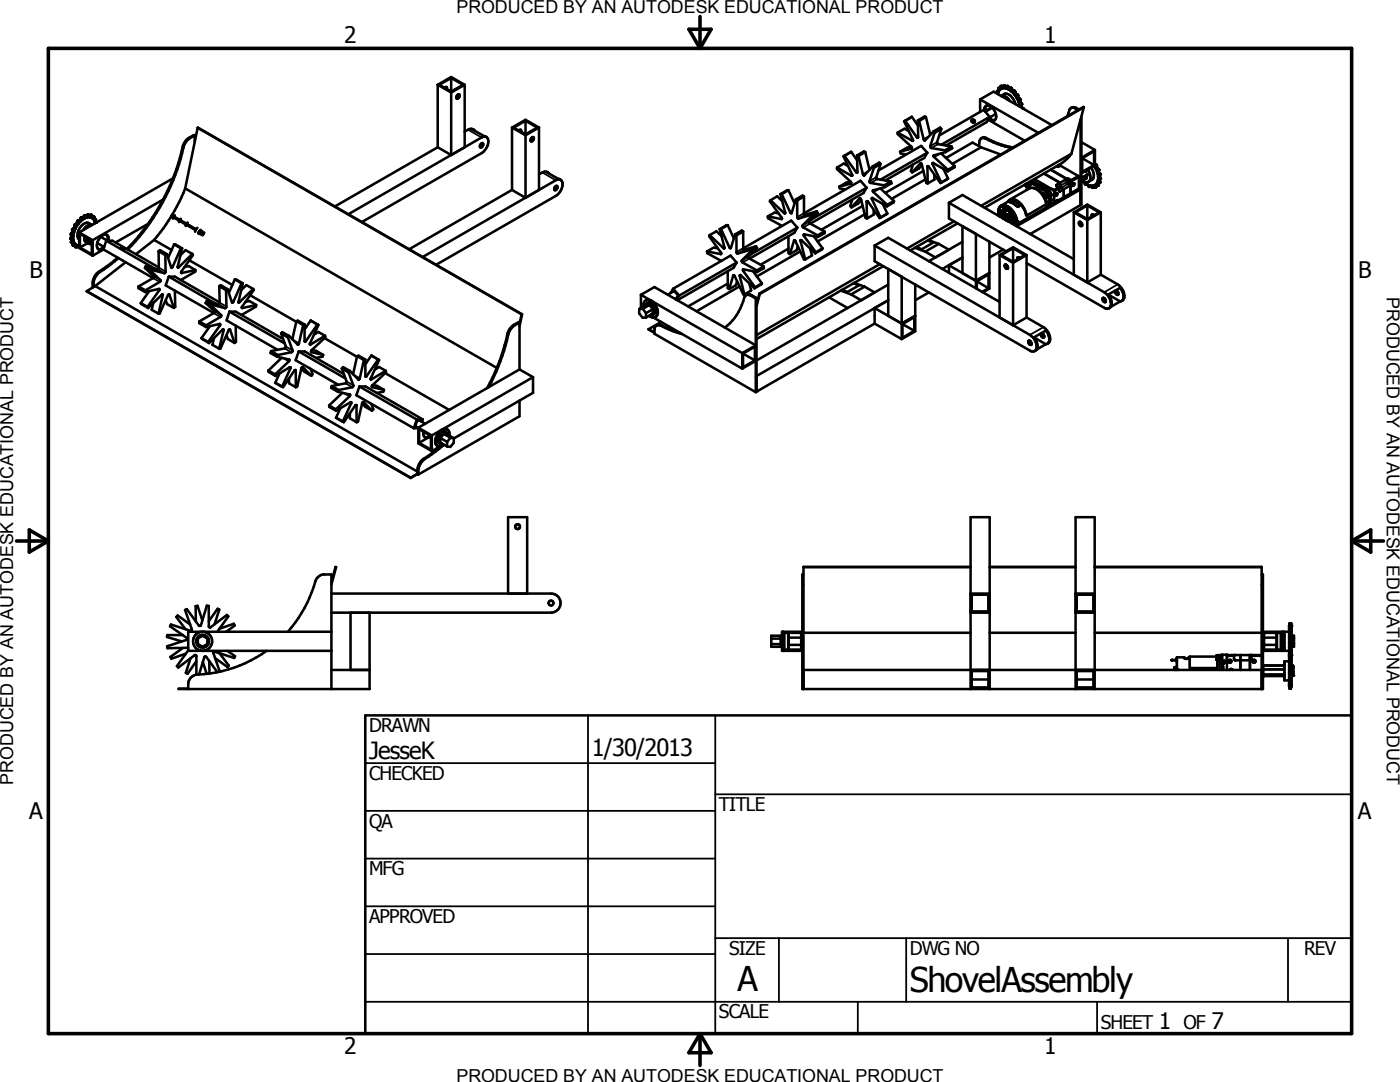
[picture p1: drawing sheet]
<svg xmlns="http://www.w3.org/2000/svg" width="279mm" height="216mm" viewBox="0 0 279 216" stroke-linecap="round" stroke-linejoin="round" font-family="sans-serif">
<defs><g id="words">
<g font-size="6.8">
<text x="147.2" y="197.7">A</text>
<text x="181.6" y="197.9">ShovelAssembly</text>
</g>
<g font-size="4.7">
<text x="73.7" y="151.4">JesseK</text>
<text x="118.1" y="150.8">1/30/2013</text>
</g>
<g font-size="4.5">
<text x="68.7" y="8.7">2</text>
<text x="208.4" y="8.7">1</text>
<text x="5.9" y="55.5">B</text>
<text x="271" y="55.5">B</text>
<text x="5.8" y="163.4">A</text>
<text x="271" y="163.4">A</text>
<text x="231.3" y="205.4">1</text>
<text x="241.8" y="205.4">7</text>
<text x="68.7" y="210.3">2</text>
<text x="208.4" y="210.3">1</text>
</g>
<g font-size="3.8">
<text x="73.7" y="146">DRAWN</text>
<text x="73.7" y="155.6">CHECKED</text>
<text x="143.5" y="161.8">TITLE</text>
<text x="73.7" y="165.2">QA</text>
<text x="73.7" y="174.7">MFG</text>
<text x="73.7" y="184.2">APPROVED</text>
<text x="145.5" y="190.5">SIZE</text>
<text x="181.6" y="190.6">DWG NO</text>
<text x="260.3" y="190.5">REV</text>
<text x="143.5" y="203.2">SCALE</text>
<text x="219.7" y="205.4">SHEET</text>
<text x="236.2" y="205.4">OF</text>
</g>
<g font-size="3.6">
<text x="91.1" y="2.6">PRODUCED BY AN AUTODESK EDUCATIONAL PRODUCT</text>
<text x="276.8" y="59.4" transform="rotate(90 276.8 59.4)">PRODUCED BY AN AUTODESK EDUCATIONAL PRODUCT</text>
<text x="2.6" y="156.5" transform="rotate(-90 2.6 156.5)">PRODUCED BY AN AUTODESK EDUCATIONAL PRODUCT</text>
<text x="91.1" y="215.9">PRODUCED BY AN AUTODESK EDUCATIONAL PRODUCT</text>
</g>
</g></defs>
<g fill="none" stroke="#000" stroke-width=".51">
<path d="M87.4 16.9v12.5M87.4 16.9l2.6-1.5 2.7 1.5M87.4 16.9l2.6 1.6M88.7 17.5l.4-.1 .1 .4M89 17.3v.4M90 15.6v2.7M90 18.5v12.4l-2.6-1.5M90 15.6l-2.3 1.3 2.3 1.4M90 15.6l2.4 1.3-2.4 1.4M91.3 18.9l.2-.1a.45 .45 0 0 1 .2 .6 .45 .45 0 0 1-.6 .2v-.2zM91.5 18.8v.4l-.4 .4M92.7 16.9l-2.7 1.6"/>
<path d="M92.7 16.9v12.5M195.6 19.8l2.7-1.5 11.6 6.7M195.6 19.8l11.6 6.7M195.6 19.8v2.5M199 18.2l.2 .6 .1-.5M199 18.2l.3 .1M199.3 17.6v.6M199.3 17.6l.3 .3M199.3 17.6l.4 .1M199.3 18.2v.1M199.3 18.1l-.3 .1M199.6 17.9l-.3 .3"/>
<path d="M199.7 17.8l-.1 .1M199.7 17.2l.3 .4M199.7 17.2v.5M199.7 17.7v.1M199.8 19.2l.7 .2 .6 .5M199.8 17.1v.1M199.8 17.1l-.1 .1M199.8 17.1l.4 .3M200 17.6l-.3 .2M200.2 17.6h-.2M200.2 17.6h.4M200.3 17.1l-.1 .5"/>
<path d="M200.3 17.1l.3 .5M200.4 17h.1M200.5 17l.3 .4M200.5 17l-.2 .1M200.6 17.6h.1M200.7 17.6l.5 .2M200.8 17.4l-.1 .2M200.9 17.2h.1M200.9 17.2l-.1 .2M201 17.2l.2 .6M201.1 17.2l.4 .5M201.1 17.2h-.2"/>
<path d="M201.1 17.2h-.1M201.2 17.8l.1 .1M201.3 17.9l.5 .3M201.7 17.6l-.4 .3M201.7 17.6l.1 .1M201.8 17.5h.1M201.8 17.7v.5M201.8 17.5l-.2 .1M201.8 17.5l.1 .1M201.8 17.5l-.1 .1M201.8 18.2l.2 .1M201.9 17.6l.4 .6"/>
<path d="M201.9 17.6l-.1 .1M202 18.3l.4 .5M202.3 18.2l-.3 .1M202.3 18.2h.1M202.4 18.2v.1M202.4 18.8l.1 .2M202.4 18.3v.5M202.5 18.1l.1 .1M202.5 18.1l-.1 .1M202.5 18.1l-.3 .1M202.5 19l.4 .5M202.6 18.2v.1a.49 .49 0 0 0 .5 .6"/>
<path d="M202.6 18.2l-.2 .1M202.9 19.5l.1 .2M203 18.9l.1 .2M203 18.9l-.5 .1M203 19.7l.3 .6M203 19.7l.5 .1M203.1 19.1l-.2 .4M203.1 18.9l.1 .1M203.1 18.9h-.1M203.2 19v.5l.4 .3M203.2 19l-.1 .1M203.5 19.8v.2"/>
<path d="M203.5 20l-.2 .3M203.6 19.8l.1 .1M203.6 19.8h-.1M203.7 19.9l-.1 .3 .4 .5M203.7 19.9l-.2 .1M32.5 39.8l-14 8.1M34.5 35.6l-18.7 10.8M37 37.6l62.1 35.8M37 37.6l-1.2 2.7-1.5 2.6M38.9 27l-.2-.1-1 .6a3 3 0 0 0-1.3 1.9 42.7 42.7 0 0 1-11.1 20.3M38.9 27l-1 .6a3 3 0 0 0-1.3 1.9 42.7 42.7 0 0 1-11.1 20.3M38.9 27v1.3"/>
<path d="M39.4 25.5l64.8 37.2M39.4 25.5l64.7 37.2M39.4 25.5l-2.4 12.1M87.4 29.4l-20.6 11.8M94.4 25.8l.1 .1M94.4 25.8h-.2l2.9 1.6M94.5 25.9l-.7-.2-1.1 .6M94.5 25.9l.3 .2M95.9 28.8l.3-.2a.43 .43 0 0 1 .3 .4 .43 .43 0 0 1-.4 .4l-.3-.1zM96.2 28.5l-.1 .6-.3 .2M102.2 37.9l-20.5 11.8M102.2 25.5v12.4"/>
<path d="M102.2 25.5l2.7-1.6 2.7 1.6M102.2 25.5l2.7 1.5M102.2 37.9l2.7 1.6M103.6 26.1l.4-.2v.4M103.8 25.9v.3M104.9 24.1v2.7M104.9 27v12.5M104.9 24.1l-2.4 1.4 2.4 1.3M104.9 24.1l2.3 1.4-2.3 1.3M106.1 27.5l.2-.1a.45 .45 0 0 1 .2 .5 .45 .45 0 0 1-.6 .2zM106.3 27.4v.4l-.4 .3M107.6 25.5l-2.7 1.5"/>
<path d="M107.6 25.5v12.4l-2.7 1.6M109.3 34.4l-.2-.1 2.8 1.6M109.3 34.4l.3 .2M109.3 34.4l-.6-.1-1.1 .5M110.8 37.3l.3-.2a.51 .51 0 0 1 .1 .5 .51 .51 0 0 1-.5 .3l-.1-.2zM111.1 37.1l-.1 .4-.4 .4M153.8 40l-.2 .2 2.5 3.5-2.9-.5M153.8 40l1.3-.8 1 .9M155.8 38.7l.8 3.9-2.8-2.6M155.8 38.7h.2M156 38.7l1.9 3.8 .9-2.7M157.4 37.9h-.3l-1.3 .8"/>
<path d="M157.4 37.9l1.2 2.7M157.4 37.9l-1.4 .8M158.8 39.8l.3 .2M160.5 39.2l-.3-.2-1.4 .8M160.5 39.2v3.3M160.5 39.2l-1.4 .8M167.1 33.4l-.1 .3 2.7 2.5M167.5 37.3l.1 .3 1.1 .2M169.2 33.1l-.8-.5-1.3 .8M169.7 36.2l-.9 .3-1.3 .8M169.7 36.2l.2 .2-.1 .2-2.3 .7M169.9 30.3l1.2 1.7"/>
<path d="M169.9 30.3l-1.4 .8M169.9 30.3h-.1M170.1 39.8l-.4 1.3 .2 .3M171 31v3.5l-2.5-3.4-.2 .1 1.8 3.6v.3l-3-1.7M171 31l.3 .1M171.3 31.1l1 3.9h.2l1.6-1.8M171.9 39.9l-.6 .7-1.4 .8M172.7 30.3l.8 3.6M172.7 30.3l-1.4 .8M172.7 30.3l-.3-.1-1.4 .8M172.9 37.5l-1.2-1.4-11.2 6.5M172.9 37.5l-.6 1-10.6 6.1"/>
<path d="M172.9 37.5l-11 6.3M174.1 33.2l.3 .3M174.4 33.5l-.9 2.8 .2 .2 2.8 .5M175.7 37.6l2.7 2.5M175.7 32.7l-.8 2.7v.2l2.9 .6M175.7 32.7l-1.3 .8M175.7 32.7l-.2-.3-1.4 .8M176.5 37l.1 .3M176.6 37.3l-2.3 .7-.1 .2 2.9 2.7M177.8 36.2l.1 .4-1.3 .7M177.8 36.2l-1.3 .8M179.2 26.4l-.1 .3 2.9 2.7-.1 .2-2.3 .7"/>
<path d="M179.6 30.3l.2 .3 1 .2M181.4 26.2l-.9-.5-1.3 .7M181.9 29.3l-.9 .2-1.4 .8M182 23.3l1.2 1.7M182 23.3l-1.4 .8M182 23.3h-.1M182 34.4l1.7-1.8 .2 .1 1 3.8 .2 .1M182.2 32.8l-.4 1.3 .2 .3M183.2 24v3.5l-.2-.1-2.4-3.3-.2 .1 1.8 3.8-.2 .1-2.8-1.7M183.2 24l.2 .1M183.4 24.1l1 3.9h.2l1.7-1.8M184 33l-.6 .6-1.4 .8"/>
<path d="M184.3 34.1l-7.6 4.4M184.7 35.8l-6.7 3.9M184.8 23.3l-.3-.1-1.3 .8M184.8 23.3l.8 3.6M184.8 23.3l-1.4 .8M185.1 30.5l-1.3-1.4-8.5 4.9M185.1 30.5l-.6 1-7.8 4.5M185.1 30.5l-9.4 5.3M186.3 26.2l.2 .3M186.5 34.8v1l-1.4 .8M186.5 26.5l-.9 2.7 .1 .2 2.9 .6M187.8 30.6l2.7 2.5"/>
<path d="M187.9 25.7l-.9 2.9 .2 .2 2.7 .4M187.9 25.7l-.3-.2-1.3 .7M187.9 25.7l-1.4 .8M187.9 36.4l-.2 .1-2.4-3.3-.2-.1v3.5M188.3 33.7l.9 1.9M188.6 30l.1 .4M188.7 30.4l-2.4 .7 2.9 2.8M189.1 34.2l-3-1.7v.3l1.8 3.6M189.2 33.9l-.1 .3M189.2 35.6l-1.3 .8M189.2 35.6l-1.5 .9M189.9 29.2l-1.3 .8"/>
<path d="M189.9 29.2l.1 .4-1.3 .8M190.5 33.1l-1.3 .8M190.5 33.1v.3l-1.4 .8M193.9 24.1l.3-.1 .3 .3M193.9 24.1h.5M193.9 24a.33 .33 0 0 1 .6 0 .33 .33 0 0 1-.3 .5l-.2-.2zM194.4 24.2l.1 .1M194.5 24.3v.1M195.4 29.2v-.7a.82 .82 0 0 1 .4-.9 .82 .82 0 0 1 .9 .1l2.3 1 3 .8M195.8 29.4l-1.7-1-5.3 3.1M195.8 29.4l-5.7 3.3M195.8 29.4l3.9 1.4"/>
<path d="M195.8 27.6l.7-.2a19.5 19.5 0 0 0 5.7 2M196.5 22.1a.79 .79 0 0 1 .3-1 .79 .79 0 0 1 1 .2 2.03 2.03 0 0 1 .7 2.7l-.5 .1-.7-.4M196.9 21.1l-.3 .5 .1 .7M197.2 23.9l7.3 4.2M197.5 23.3l-1.2-1.4-8.8 5.1M197.5 23.3l-9.6 5.6M197.5 23.3l-.6 1.1-8.1 4.6M197.9 21.4l-1.3 .7M198 21.5l-1.4 .8M198.7 22.7l-1.3 .8 .6 .4 .6 .1M201.5 39.9l3.9-2.3a2.49 2.49 0 0 1 2.9 1.7l.5 1.4-3.9 2.3M201.5 20.2a1.79 1.79 0 0 0-1.7-1.1 1.42 1.42 0 0 1 2.3 .5l.5 1.2"/>
<path d="M203.3 20.3l.1 .2M203.4 20.5l.1 .6M203.4 20.5l.4 .3M203.5 21.1v.2M203.8 21l.3 .6M203.8 21l-.3 .1M203.8 20.8l.1 .1M203.9 20.9l-.1 .1M204 20.7v.1M204 20.7l-.2 .1M204 20.8l-.2 .2M204 20.8l-.1 .1"/>
<path d="M204.6 36.8l.2 .4 .2 .1M204.7 36.8v.2M204.7 37l.2 .2M204.8 36.7l.3 .4-.2 .1M204.9 37.3h.1M204.9 36.7v.2M204.9 36.6l.3 .4-.1 .3M204.9 36.9l.2 .1M204.9 36.9l-.2 .1M204.9 37.3v.6M205 36.6l.3 .4-.1 .3h-.2M205.1 37.1l-.2 .1"/>
<path d="M205.4 36.3l.1 .1M205.4 36.3l3.8 2.2M205.5 36.4l.1 .7-.4 .2M205.5 36.5l.1 .1M205.6 36.7v.2M205.8 36.1l3.7 2.2M205.8 36.1v.1M206.2 37.5a2.81 2.81 0 0 1 2.1 1.4M206.5 35.7l.2 .4-.1 .5M206.5 35.8l3.3 1.9M207.2 37l.1-.4h.2l1.5 .9M207.9 36.9l-.4 .2"/>
<path d="M208.1 37.5l.5-.2 .4 .2M208.2 37l-.3 .3M208.2 37l-.3 .4M208.3 38.7a.46 .46 0 0 1 .5 .2 .46 .46 0 0 1-.1 .6l-.3-.2zM208.3 38.7l.1-.1a.54 .54 0 0 1 .5 .3 .54 .54 0 0 1-.1 .6M208.3 38.7v.1M208.3 37.1l-.2 .3M208.4 39l.1 .2M208.4 39v-.2l.3 .1 .1 .2M208.4 34.6l3.2 1.9M208.4 38.6l.5-.2 .4 .6M208.4 37.1l-.4 .3"/>
<path d="M208.4 37.6h.1M208.5 37.7h.4M208.6 39.4l.3 1.2v.7M208.6 39.4l.2 .1M208.6 38.9l.1 .2M208.6 38.9l-.2 .1M208.6 38.8v.1M208.6 37.6l-.1 .1M208.6 37.6h-.1M208.7 37.6h-.1M208.7 39.1h.1M208.7 39.1l-.2 .1"/>
<path d="M208.7 37.3l-.5 .1M208.8 37.6l.2 .1M208.8 37.6h-.4M208.8 37.6l.1 .1M208.8 39.1l-.1 .2-.2-.1M208.9 37.7l.2 .1M209 38.4l.3 .3v.4l-.4 .4M209 37.5l.1 .5 .7-.3M209.1 38.1l.4 .2 .2 .3M209.2 38.5l.2 .3M209.4 38.8v2.2M209.5 38.3l-.3 .2"/>
<path d="M209.5 38.3l.2 .3M209.7 33.9l3.2 1.8M209.7 38.6v.5l.7-.4M209.7 38.6v2.2M209.7 38.6l-.3 .2M209.7 39.8l.1 .3M209.8 37.7l.4 .2M210.2 37.9l.2 .3M210.2 37.9h.1M210.3 37.9l.1 .2M210.4 38.2v.5M210.4 38.1v.1"/>
<path d="M210.4 38.7v1.7M210.7 38.6l.2-.1a.28 .28 0 0 1 .1 .4 .28 .28 0 0 1-.4 .1zM210.9 33.2l.3 .1 .4-.3 3.6 2.1M210.9 33.1v.1M211.2 40h-.2l-.3 .2M211.3 32.9l.1 .1M211.3 37.4l.1 .1M211.3 37.4l-1 .5M211.4 33v.1M211.4 37.5l.1 .7 .8-.4M211.4 37.5l-1 .6M211.6 36.5l-.8 .5 .5 .4"/>
<path d="M211.6 36.5v.8l.7 .5M212.3 37.8v1.5M212.9 35.7l-1.3 .8M212.9 35.7v.6l.2 .4M212.9 35.7h.3l.6 .2M213.1 36.7l.3 .1M213.1 36.7l.5 .3M213.4 35.9a.27 .27 0 0 1 .3 .2 .27 .27 0 0 1-.2 .3l-.1-.2zM213.6 37v1.6M213.6 37l-1.3 .8M213.7 21.6l.7-.2 .9 .4M213.8 35.9l.1 .2"/>
<path d="M213.8 30.7l-.8 1-1 .8-15.5 9M213.8 30.7l-18 10.4M213.9 36.1l-.1 .6-.2 .3M214.1 36.7l.1-.1a.24 .24 0 0 1 .2 .3 .24 .24 0 0 1-.4 .1zM215.2 21.9l-.5-.2a.79 .79 0 0 0-1.3 .3l-.4 1.2M215.2 35.1l-1.4 .8M215.2 35.1l.1 .2M215.3 35.3v2.3M215.3 37.6l.3 .2-12.7 7.3M215.3 37.6l-12.7 7.4M215.3 35.3l-1.4 .8M215.6 23.9v17"/>
<path d="M215.8 23.3v17.5l-.2 .1M215.8 28.4l2.7 1.5M215.9 36.1l.2 .1M215.9 36.1h.1M216 31.6v2.7l2.3-1.4M216 31.6l2.3 1.3M216 31.6l2.3-1.4v2.7M216.1 36.2h-.1M216.1 36.2h.1M216.2 36.2h-.1M216.2 36.2l.2 .1M216.3 21.4l-2.5 9.3"/>
<path d="M216.3 21.4l-64.7 37.2M216.3 21.4l-.1-.1-64.6 37.3M216.4 36.3l.4 .4M216.4 36.3l.3 .6M216.6 34.1l.2 .3M216.8 35.6l-1 .5M216.8 36.7h.1M216.8 36.7l-.1 .2M216.9 36.7l.1 .1M216.9 36.7l-.2 .2M217 36.8l.4 .2M217 36.8l.4 .5"/>
<path d="M217 34.8l-1.2 .7 1.2-.7-.1 .5M217.1 33.9a1.74 1.74 0 0 1 .1 2.4h-.7l-.4-.3 .1 .2M217.4 37v.3M217.4 37l.2 .1M217.6 37.1l.5 .4M217.6 37.1l-.2 .2M217.6 37.1h.4M217.6 37.1h.1M217.8 33.5a1.81 1.81 0 0 1 .1 2.4l-.7 .4M218 37.1l.1 .4M218.2 37.1h-.2M218.2 37.1h.1"/>
<path d="M218.3 37.1l-.2 .4M218.3 37.1l.4 .3M218.4 33.1l.2 .4M218.5 29.9v3.1l-2.7 1.6M218.5 29.9l-2.7 1.6M218.5 32.7l.3 .2M218.5 36.9l-.3 .2M218.5 32.9h.2M218.5 36.9l.2 .5M218.6 33.5l.1 .2M218.6 36.9h-.1M218.6 36.9l.5 .2"/>
<path d="M218.7 33.7l.2 .6M218.7 32.9l.1 .2M218.7 33.7l.5 .2M218.8 33.1l-.2 .4M218.8 36.9v.4l-.1 .1M218.8 32.9l.1 .1M218.8 32.9h-.1M218.9 36.6l.2 .5M218.9 36.6l-.3 .3M218.9 33v.3l.3 .4M218.9 33l-.1 .1M218.9 34.3l.1 .2"/>
<path d="M219 36.4l-.1 .2M219 36.4l.2 .1M219 34.5l.2 .6M219 34.5l.5 .3M219.1 36l-.1 .4M219.1 36l.4 .4M219.2 35.3l.4 .4M219.2 35.8l-.1 .2M219.2 35.3v.5M219.2 35.1v.2M219.2 33.7h.1M219.2 33.7l.1 .1"/>
<path d="M219.2 33.9l.1 .1M219.2 36.5l.1 .5M219.2 36.5h.3M219.3 34l-.4 .3M219.3 34h.1M219.3 37h.1M219.3 37l-.2 .1M219.3 33.8l.1 .1M219.3 33.8l-.1 .1M219.4 33.9l-.1 .3 .3 .5M219.4 33.9h.1M219.4 33.9l-.1 .1"/>
<path d="M219.4 35.8l.2 .6M219.4 35.8h.1M219.4 35l.3 .6M219.5 35l-.3 .1M219.5 34.8v.1M219.5 36.4v.1M219.5 34.9v.1M219.6 35.7v.1M219.6 35.8h-.4M219.6 36.4l-.1 .1M219.6 34.7v.1M219.6 34.7l-.1 .1"/>
<path d="M219.6 36.4h-.1M219.6 34.8l-.1 .1M219.6 34.8l-.1 .2M219.7 35.6l-.1 .2M219.7 35.6l-.1 .1M14 47.5l.2 .3M14 47.5l.2 .1M14.1 46.8l.1 .1M14.1 46.8l.2 .1M14.1 48.3l.2 .2M14.1 48.3l.2 .1M14.1 46.7v.1"/>
<path d="M14.1 46.7l.2 .1M14.2 47.6v.2M14.2 47.8h.2M14.2 46.9h.1M14.3 48.4v.1M14.3 46.8l-.1 .1M14.3 46.9l.3 .2M14.3 46.9l-.3 .6M14.4 47.8l-.3 .5M14.4 47.8h.2M14.4 45.9l.1 .3-.4 .5M14.4 45.9h.1"/>
<path d="M14.4 45.7l.2 .1M14.4 45.7v.2M14.5 48.9l.2 .1M14.5 48.9l.1 .1M14.5 45.9l.3 .4M14.6 48.4l-.1 .5M14.6 45.8l-.1 .1M14.6 47.8l.1 .2M14.6 47.3l-.4 .3M14.6 47.3v.5M14.6 49h.1M14.6 47.1v.2"/>
<path d="M14.7 48l-.4 .4M14.7 48l.1 .4M14.7 46.5l-.4 .3M14.7 46.5l-.1 .6M14.8 48.4l.1 .1M14.8 48.4l-.5 .1M14.8 46.3l-.1 .2M14.8 45.1v.3l-.4 .3M14.8 45h.2M14.8 45v.1M14.8 45.1h.1M14.9 48.5l-.3 .5"/>
<path d="M14.9 48.5l.2 .3M14.9 44.8l-.1 .2M14.9 44.8l.1 .1M15 45l.1 .4M15 48.9v.4h.1M15 45.7l-.4 .1M15 44.9h.5M15 45.7l-.2 .6M15 44.9v.1M15.1 48.8l.1 .1M15.1 48.8l-.4 .2M15.1 45.4l-.1 .3"/>
<path d="M15.2 48.9l.4 .1M15.2 48.9l-.1 .4M15.4 44.1v.1a.53 .53 0 0 1-.5 .6M15.4 44.1l.1 .1M15.5 44.9l-.4 .5M15.5 49.1h.1M15.5 49.1l-.4 .2M15.5 44l-.1 .1M15.5 44l.1 .1M15.5 44l.3 .1M15.5 49.1l.2 .3M15.5 44.2l.1 .5"/>
<path d="M15.6 49h.1M15.6 49l-.1 .1M15.6 44.7l-.1 .2M15.6 44.1l.4 .1M15.6 44.1l-.1 .1M15.7 49.4h.1M15.7 49v.4M15.7 49h.1M15.8 46.4l2.7 1.5M15.8 46.4v3.1l2.7 1.5M16 46.7l2.3 1.3v2.7l-2.3-1.3zM16 44.2l-.4 .5"/>
<path d="M16.1 43.5l-.4 .6M16.1 43.5h.1M16.2 43.4l.2 .1M16.2 43.4l-.1 .1M16.2 43.5v.5l-.2 .2M16.3 43.5h-.1M16.4 43.5l.2 .2M16.6 45.9a1.79 1.79 0 0 1 1.8-1 1.55 1.55 0 0 0-2.5 .7 1.88 1.88 0 0 0-.1 2.2M16.6 43.7l-.4 .4M16.8 43l-.4 .5M16.8 43.6l-.2 .1M16.8 43h.2"/>
<path d="M16.8 43l.1 .1M16.8 47.2v.7a1.1 1.1 0 0 0 .9 .7M16.9 43.1l-.1 .5M17 43l-.1 .1M17 43l.1 .2M17.1 43.2l.2 .2M17.3 43.4l-.5 .2M17.3 58.1l64.7 37.2M17.3 58.1l64.7 37.3M17.4 47.5a.81 .81 0 0 0 0 .9 .81 .81 0 0 0 .9 .2M17.4 43.4h-.1M17.5 47.5a.75 .75 0 0 0 0 .8 .75 .75 0 0 0 .8 .3"/>
<path d="M17.5 48.5l-1.5 .9M17.5 42.8h.2M17.5 42.8l-.4 .4M17.7 42.8l-.3 .6M17.7 42.8h.1M17.7 47.7v.3l.3 .3M17.7 42.8l.1 .3M17.8 47.7l.2 .5M17.8 47.7l.2 .4M17.8 43.1l.1 .2M17.9 43.3l.1 .1M17.9 43.3l-.5 .1"/>
<path d="M17.9 47.8l.4 .3M17.9 48.3h.1M18 48.1v.1M18 48.2h.3M18 48.3h.3l-.1 .1M18 43.4l.4 .1M18.2 42.8l.2 .1M18.2 42.8l-.4 .3M18.2 42.8l.1 .1M18.3 44.9l-.6 .2-.7 .6M18.3 42.9l-.3 .5M18.3 42.9h.1"/>
<path d="M18.4 43.5l.1 .1M18.4 42.9v.6M18.5 43.6l.2 .2M18.5 47.9v3.1M18.7 43.8h.4M18.7 43.7l.1 .3M18.8 43.2l-.1 .5M18.8 43.2l-.5 .1M18.8 43.2l-.3 .4M18.8 44l.1 .4M18.9 44.4l.1 .2M18.9 44.4h.2"/>
<path d="M19 57.1l-1.7 1M19 57.1l64.3 37M19.1 43.8l-.2 .6M19.1 43.8l-.3 .2M19.4 48.5l1.4 .8-.7 .4h-.5M20.7 49.8l-2.2 1.2M21.2 48h1.2l9.3 5.4M21.2 48l9.6 5.6M21.2 48l-.6 1.8 9.9 5.7M21.3 46.8l.2 .5v.7l-1.4-.7M21.3 46.8a2.09 2.09 0 0 0-1.9 2.5 .74 .74 0 0 0 .5 .5 .74 .74 0 0 0 .8-.2M21.3 46.8l.3 .5v.7"/>
<path d="M23.5 51.4l-3 2.3a3.1 3.1 0 0 0-1.9 3.6M23.6 51.5l-2.9 2.3a3.3 3.3 0 0 0-2 3.5M24.2 49.4l.6 .3-.4-.1zM24.9 49.7h-.1M25.1 52.3l-6.1 4.8M27.7 57.2l-.1 .3 1.4 .8M27.7 57.2l1.3 .7M28.9 53.5l1.8 1.6-.2 .4M28.9 53.5l1.4 .7M29 58.3l2.7-.6 .1 .1-2.4 3.4M29 57.9v.4M29.1 53.1l1.4 .8"/>
<path d="M29.1 53.1l-.2 .4M29.5 44.7l-6.4 3.7M29.8 58.1l-1.7 2.4M30.3 54.2l1.7 1.7v.2l-3 1.8M30.5 53.9l-.2 .3M30.5 55.5l-2.8 1.7M30.8 47.9l3.4 2M30.8 47.9l-3.7 2.8M31.6 50.1v3.5l-.2 .1-2.3-.6M31.6 50.1l1.4 .8M31.6 50.1l.3-.2 1.4 .8M33 50.9v3.5l-.2 .1-2.3-.6"/>
<path d="M33.1 59.9l.3 .8 1.3 .7M33.3 50.7l-.3 .2M33.7 55.2l-.6 1.7 9.6 5.6M33.7 55.2h1.2l8.9 5.2M33.7 55.2l9.3 5.4M34.2 43.2l-1.6 2.4-1.8 2.3M34.2 43.1v.2M34.2 43.1v.3M34.4 42.9l-.2 .2M34.4 42.8l-.1 .2M34.5 42.8l-.1 .1M34.5 43.4v.2"/>
<path d="M34.5 43.3l1.2 .7M34.5 43.3v.3M34.6 43.2l1.2 .6M34.6 43.2l-.1 .1M34.7 48.8l-1.2 2.7M34.7 48.8l1.4 .8M34.7 48.8h.3l1.3 .8M34.8 43l-.1 .1M34.9 43l-.3 .2M34.9 58l.1 3.2-.3 .2M35.7 44v.3M35.7 44l1.4 .8"/>
<path d="M35.8 43.8l1.4 .8M35.8 43.8l-.1 .2M36.1 55.9h.1M36.1 43.7l-.3 .1M36.1 49.6l-1.8 3.8-.1-.1-.9-2.6M36.1 49.6h.2M36.3 49.6l-.8 3.8 .2-.1 2.7-2.6M36.8 53.3l.8-.2 1.4 .8M37.1 44.8v.3M37.1 44.8l1.9 1.1M37.2 44.6l-.1 .2M37.2 44.6l1.9 1.1"/>
<path d="M37.4 44.4l-.2 .2M37.8 51.9l8.6 5M38.4 50.7l-1.4-.8-1 1M38.4 50.7l.1 .2-2.4 3.5 2.9-.5M39 45.9l-.1 .4M39 45.9v.1M39 53.9v.3l-2.9 1.7M39.1 45.7l-.1 .2M39.2 45.7l-.2 .2M39.2 45.7h-.1M39.4 45.5l-.2 .2M39.6 46.4v.2"/>
<path d="M39.6 46.4l.4 .2M39.9 46.1l-.3 .5M39.9 46.1l.3 .1M39.9 46.1l-.3 .3M40 46.6v.2M40 45.9l-.1 .2M40.1 45.9l-.2 .2M40.1 46.5v.3M40.2 46.2l-.2 .4M40.3 46.3l-.2 .2M40.4 46.2h-.2M40.4 46.2l-.3 .3"/>
<path d="M40.7 46.5l-.2 .4M40.7 46.4l-.3 .6M43.8 57.1l.2-.2 1.4 .8M43.8 57.1v3.3l-.1 .3-2.5-.6M43.8 57.1l1.3 .8M45.1 57.9l.1 3.3-.1 .2-2.5-.5M45.4 57.7l-.3 .2M46.9 55.8h.2l1.4 .7M46.9 55.8l1.3 .7M46.9 55.8l-1.2 2.7M48.2 56.5l-1.7 3.9-.2-.1-.9-2.6M48.2 56.5h.3"/>
<path d="M48.5 56.5l-.9 3.9 .2-.1 2.7-2.6M49.9 58.9l9.2 5.3M50.5 57.7l.1 .2-2.3 3.5 2.8-.5M50.5 57.7l-1.3-.8-1.1 1M69.5 42.7l26.6-15.3a.87 .87 0 0 1 1.1 0 .87 .87 0 0 1 .2 1.1l-.4 1.2-.9 .9-23.9 13.7M84.4 51.3l26.5-15.3a.82 .82 0 0 1 1.4 .5 2.95 2.95 0 0 1-1.4 2.6l-23.9 13.7M127.9 58.8l2.7-1.5 20.2 11.6-2.7 1.6M127.9 58.8l20.2 11.7M127.9 58.8v2.7M128.8 60a1.5 1.5 0 0 1 2.1 1 1.53 1.53 0 0 1-.2 2.3M134.2 58.2l.2-.3 .9 1.1-.4 .7M134.3 57.6l-.4 .8"/>
<path d="M134.3 57.6l1.3 1.4M134.5 58.1l-1.2 .7M134.7 59.6l.2 .1M135.1 59.4l-.4 .2M135.6 59l-.5 .8M141.1 50.2v.3l2.9 1.6M141.6 46.9l-.1 .2 2.4 3.5-.1 .1-2.7-.5M141.6 46.9l1.4-.7 1 .9M143.3 49.6l-.9-.2-1.3 .8M143.6 45.7l1 3.7-.1 .2-2.9-2.7M143.9 45.7l1.8 3.8h.2l.8-2.7M143.9 45.7h-.3"/>
<path d="M145.2 54.1v3.4l.3 .2M145.2 44.9h-.2l-1.4 .8M145.2 56.6l-7.9 4.5M145.2 44.9l1.3 2.7M145.2 44.9l-1.3 .8M145.5 57.7l.9-2.8 1.9 3.9h.3M146.7 46.8l.3 .2M147 47v3.5l.2 .1 2.3-.7M147 52.4l-1.2-1.4-11.5 6.6M147 52.4l-.6 1-11.2 6.5M147 52.4l-11.4 6.6M147.1 56.1l-.2 .8-1.4 .8"/>
<path d="M147.6 57.2l-8.6 4.9M148.3 46.2l-.2-.2-1.4 .8M148.3 46.2l.1 3.5 .2 .1 2.3-.7M148.3 46.2l-1.3 .8M148.9 58.9a1.45 1.45 0 0 0-.6 1.2 10.3 10.3 0 0 1-3.6 5.3M148.9 58.9l.5-.1 1.4 .8M148.9 58.9l.7-.2 1.4 .8M149.5 49.9l.2 .4M149.6 51.6l2.8 1.6M149.6 56.6l.3 1.4-1.3 .8M149.7 50.3l-1.6 1.7v.2l3 1.7M150.3 54.1l1.7 2.4"/>
<path d="M150.6 57.5l-2.7-2.6h-.2l.9 3.9M150.7 57.3l-.1 .2M150.8 59.6v18.7M150.9 49.1l.2 .4M150.9 49.1l-1.4 .8M151 59.5v18.7M151 59.5l-.2 .1M151.1 53.9v.4M151.1 49.5l-1.7 1.7 .2 .4M151.1 49.5l-1.4 .8M151.1 54.3l-2.7-.6-.1 .2 2.4 3.4M151.6 58.6h.1"/>
<path d="M151.6 58.6l-.6 2.2M151.6 58.6l-.6 2.5M152 56.5l-1.3 .8M152 56.5l-.1 .3-1.3 .7M152.4 53.2l-1.3 .7M152.4 53.2l.1 .3-1.4 .8M153.2 43.2l.1 .3 2.8 1.6M155.4 42.6l-.8-.2-1.4 .8M157.4 47.1v3.4l.2 .2M157.4 49.6l-5.6 3.2M157.6 50.7l.9-2.7h.1l1.9 3.8h.2M159.1 40l.1 3.5 .2 .1 2.2-.7"/>
<path d="M159.1 45.4l-1.2-1.4-9.6 5.6M159.1 45.4l-.6 1.1-8.9 5.1M159.1 45.4l-9.3 5.4M159.2 49.1l-.2 .8-1.4 .8M159.7 50.2l-8.7 5M161.6 42.9l.2 .4M161.7 49.6l.4 1.4-1.4 .8M161.8 43.3l-1.7 1.8 .2 .3 2.9 1.6M162.4 47.1l1.8 2.5M162.7 50.5l-2.7-2.5-.2-.1 .9 3.9M162.8 50.3l-.1 .2M163 42.2l-2.3 .6-.2-.3"/>
<path d="M163 42.2l.2 .3M163 42.2l-1.4 .7M163.2 47v.3M163.2 42.5l-1.7 1.9 .2 .2 2.8 1.6M163.2 42.5l-1.4 .8M163.2 47.3l-2.8-.5 .1 .3 2.3 3.2M164.2 49.6l-1.4 .7M164.2 49.6l-.2 .2-1.3 .7M164.5 46.2l-1.3 .8M164.5 46.2l.1 .3-1.4 .8M165.5 59.3l3.7 2.2M167.8 58l2 .8"/>
<path d="M168.1 57.8l.9 .5M169.9 41.4l1.7-1.8h.2l.9 3.9 .3 .1M170.3 56.5l1.1 .4-2.3 1.4-1.1-.4M170.5 56.4l2 .8M172.2 41.1l-8.3 4.7M172.5 57.2l2 1.1-2.6 1.6-2.1-1.1M172.5 57.2l-2.7 1.6M172.6 42.8l-9.4 5.4M174.3 41.8l.1 1-1.4 .8M174.5 49l31 17.8a2.46 2.46 0 0 1 1.1 3.2l-.6 .1-.5-.1-31-17.9zM174.5 49l2.8-1.6 22.2 12.8M175.6 52.7l-24.6 14.2"/>
<path d="M175.7 43.4l-.2 .1-2.3-3.3-.2-.1v3.5M176.2 40.7l.9 1.9M176.3 53.1l-25.3 14.6M177 41.2l-3-1.7 1.7 3.9M177.1 40.9l-.1 .3M177.1 42.6l-1.4 .8M177.1 42.6l-1.5 .9M177.3 56.8l-26.3 15.1M178.4 40.1v.3l-1.4 .8M178.4 40.1l-1.3 .8M182.6 49.5l2.1 .7M182.7 56.8v9.3l-2.7 1.6"/>
<path d="M182.7 56.8h.1M183 49.3l.8 .5M184.7 50.2l2 1.2M185.1 48l1.2 .4-2.4 1.4-1.1-.4M185.3 47.9l2.1 .8M185.4 58.3l-2.7 1.6M187.4 48.7l-2.7 1.5M187.4 48.7l2 1.1M189.4 40.5l31 17.8a2.56 2.56 0 0 1 1.1 3l-.5 .3-.4-.1-15.7-9M189.4 40.5v3.1l11.4 6.5M189.4 52.9v1.5M189.4 40.5l2.7-1.6 22.2 12.8"/>
<path d="M189.4 52.9l5.4 3.1 2.7-1.5M189.4 52.9l2.7-1.5-4 2.3M190.4 44.2l-9.4 5.4M191.1 44.6l-9.4 5.4M192.1 54.5v-9.4l2.7 1.6v10.8M192.1 48.3l-6.7 3.8M194.9 56.1l2.4-1.3v2.7M194.9 56.1v1.5M194.9 56.1l2.4 1.4M197.3 57.5l-1.3 .7M197.5 48.2v9.4l-1.3 .7M197.5 48.3h.1"/>
<path d="M199.2 42.5l.1 .6M199.2 42.5h.1M199.3 42.5l.1 .6M199.4 42.4l-.2 .1M199.4 42.4h.1M199.4 42v.4M199.4 42.4l-.1 .1M199.4 42l.4 .1M199.4 42l.3 .2M199.4 42.4l.3 .2M199.4 42l-.1 .1M199.5 50.9l2.7-1.6 2.7 1.6"/>
<path d="M199.5 50.9l2.7 1.6M199.5 42.5v.7M199.5 50.9v12.4M199.7 42.2v.4M199.8 41l1.8-1a2.15 2.15 0 0 1 2.5 1.2l.8 1.8M199.8 42.1l-.1 .1M199.8 42.1l-.1 .5M199.8 42.1v.6M199.9 42.6l.2 1M199.9 41l-.4 .5-.1 .4 .4 .2M200.1 42.6h.1M200.1 42.6v.3"/>
<path d="M200.1 42.9l.2 .6M200.1 42.8l.2 .6M200.2 41.2l.2 .1v.3M200.2 43.6l-.3-.7 .1-.3 .2 .2 .1 .9M200.2 41.2h.3v.3h-.3zM200.2 42.2h.1l.1 .3zM200.2 49.8l-2.7 1.6M200.2 41.9l.3 .3M200.2 42l.3 .1M200.2 41.9l.4 .2M200.3 43.2a.48 .48 0 0 1 .4-.4 .48 .48 0 0 1 .5 .4l.2 .5-.1 .4M200.3 42.2l.1 .2"/>
<path d="M200.4 43a.83 .83 0 0 1 .7 1.1M200.4 41.9l.4-.2 .1 .1-.3 .2zM200.5 43.1v.3M200.5 42.1v.1M200.5 42.2h.1M200.5 52.9a.5 .5 0 0 1 .6 .2 .5 .5 0 0 1-.1 .5 .6 .6 0 0 1-.5-.7zM200.6 42.1h-.1M200.6 42.1v.1M200.7 52.8v.4l.4 .4M200.7 41.4v.2M200.7 41.4l.2-.2 .6 .4M200.7 41.4l.6 .3"/>
<path d="M200.7 43.9h.1M200.7 42.7l-.2 .1M200.9 41.8l-.5 .1M201 43.4l.1 .6-.4-.1M201 43.5l-.2-.2-.4 .2v.2M201 43.4l-.4-.3-.2 .2v.3M201 43.5l.1 .1-.4 .3M201.1 41.9l.2 .1M201.1 40.3a1.54 1.54 0 0 1 2.5 .2l.9 1.4 .4 1.1M201.2 41.8l-.6 .4M201.2 41.8l-.4-.3-.6 .4M201.2 41.8l-.6 .3"/>
<path d="M201.3 41.7v.3M201.5 44l-.3 .2M201.5 40.3h.1a1.32 1.32 0 0 1 1.8 .6l.1 .1M201.5 41.6v.3l-.2 .1M201.5 41.6l-.2 .1M201.5 40.3l1 .5a.55 .55 0 0 0 .4 .4 .55 .55 0 0 0 .6-.2M201.5 40.3l.1-.2a1 1 0 0 1 1.1 0l.7 .6 .1 .3M201.6 42.5l.6 1.5M201.6 42.5l-.1 .1 .3 .6 .2 .8 .2 .1 .1-.1M201.6 42.5l.4 .5 .3 1M201.8 42.2l.2 .3M201.8 42.1h.3l.1 .3-.2 .1"/>
<path d="M201.8 42.2h.2v.3M201.8 42.7h-.1M201.9 41.9a1.56 1.56 0 0 0-2.4-.5l-.2 .7M201.9 41.9a5 5 0 0 1 1.1 2.3M201.9 44.2l.2 .3M201.9 44.2h-.1v.2l.3 .1M201.9 41.9a1.86 1.86 0 0 0-2.3-.8l-.3 .7v.3M201.9 41.9l.8 1.3 .3 1M202.1 43.1l-.1 .1M202.2 44h.1M202.2 49.5v2.7M202.2 52.5v12.4l2.7-1.6"/>
<path d="M202.2 49.5l2.3 1.4-2.3 1.3M202.2 49.5l-2.4 1.4 2.4 1.3M202.2 44l.1 .1M202.7 43.8l.2 .1h-.1M202.8 43.9l.1 .1M202.8 43.9v.5l.3 .2M202.9 44.7h.1M203 44.7h.1M203.1 44.6l-.2 .1M203.1 44.6h.1M203.1 44.6l-.1 .1M203.2 51.5l.1 .1"/>
<path d="M203.2 51.5v.1M203.2 44.1l-.2 .1M203.2 51.3v.2M203.5 51.5l-.4-.2-.1 .4M204.9 50.9v12.4M204.9 50.9l-2.7 1.6M209.7 40.3h.1M209.7 40.1h.1M209.7 40.4h.1M209.8 40.4l-.1 .2M214.3 42.4v12.4l2.7 1.6M214.3 42.4l2.7-1.6 2.7 1.6"/>
<path d="M214.3 42.4l2.7 1.5M215.5 44.2a.46 .46 0 0 0-.1 .6 .46 .46 0 0 0 .5 .3M215.5 44.2l.4 .5v.4M215.5 44.2l.1 .6 .4 .2M215.6 40.9l-10 5.8M217 41v2.7M217 43.9v12.5M217 41l2.4 1.4-2.4 1.3M217 41l-2.4 1.4 2.4 1.3M218 42.8v.3M218.3 43l-.3-.2-.1 .4M219.7 54.8l3.4 1.9a2.5 2.5 0 0 1 1.1 3.1l-.4 .3"/>
<path d="M219.7 42.4v12.4M219.7 42.4l-2.7 1.5M219.7 54.8l-2.7 1.6M220.1 59.5a.5 .5 0 0 1 .5 .2 .5 .5 0 0 1-.1 .6l-.4-.3zM220.2 59.4v.4l.5 .4M221.2 58.8l2.3 1.3M222.6 58a.51 .51 0 0 1 .5 .3 .51 .51 0 0 1 0 .6 .59 .59 0 0 1-.5-.9zM222.8 58l.1 .5 .3 .3M28.1 60.5l1.5 1M28.1 60.5l1.3 .7M29.4 61.2l.2 .3M29.6 61.5l2.9-2.7-.9 3.8"/>
<path d="M30.6 60.5l-.3 1.3 1.3 .8M34.7 61.4l-.9-2.6h-.2l-1.7 3.8h-.3M39.8 64.1v.4l1.3 .8M39.8 64.1l1.3 .8M40.2 67.5l1.4 .7M40.2 67.5l1.5 1M41 60.5l1.4 .7M41 60.5l1.8 1.6-.2 .4M41.1 65.3l2.8-.6v.2l-2.3 3.3M41.1 64.9v.4M41.2 60.1l1.4 .8M41.2 60.1l-.2 .4"/>
<path d="M41.6 68.2l.1 .3M41.7 68.5l2.7-2.7h.2l-.9 3.8M41.9 65.1l-1.7 2.4M42.4 61.2l1.7 1.7v.2l-3 1.8M42.6 60.9l-.2 .3M42.6 62.5l-2.8 1.6M42.7 67.4l-.3 1.4 1.3 .8M45.2 66.9l.3 .7 1.3 .8M45.8 62.2l-.6 1.7 10.2 5.9M45.8 62.2h1.2l9.5 5.4M45.8 62.2l11 6.3M46.8 68.4l-.9-2.6h-.2l-1.7 3.8h-.3"/>
<path d="M47 65l.1 3.2-.3 .2M49 60.2l.8-.1 1.3 .8M51.1 60.9v.3l-2.9 1.7M53.6 73.9v.3l1.4 .8M53.6 73.9l1.3 .8M54.1 70.1l-.1 .3 1.3 .8M54.1 70.1l1.3 .7M54.9 74.7l.1 .3M54.9 76.4l1.4 .8M55 75l3-1.7-1.7 3.9M55.3 71.2l2.4 .5v.2l-2.8 2.8M55.4 70.8l-.1 .4"/>
<path d="M55.8 74.5l-.9 1.9M56.1 66.5l.9 2.8-.2 .2-2.7 .6M56.1 66.5l1.4 .8M56.1 66.5l.2-.2 1.4 .7M56.2 71.4l-2.6 2.5M56.3 77.2l.2 .1 2.3-3.4 .2-.1v3.5M57.5 67.3l.9 2.6-.1 .3-2.9 .6M57.7 75.5v1l1.3 .8M57.7 67l-.2 .3M59.2 64.1l-.9 3.6M59.2 64.1l1.3 .8M59.2 64.1l.2-.1 1.4 .7"/>
<path d="M59.6 70.1h1.2l7.8 4.5M59.6 70.1l-.6 1.8 8.5 4.9M59.6 70.1l9.3 5.4M60.1 73.5l.7 .7 1.3 .8M60.5 64.9l-.9 3.8h-.2l-1.7-1.7M60.8 65.2l.3 .1M60.8 64.7l.1 3.5 2.4-3.5 .3 .1-1.8 3.9h.2l2.9-1.7M60.8 64.7l-.3 .2M62 73.6l.4 1.1-.3 .3M62 64h.1M62 64l1.5 .8M62 64l-1.2 1.7"/>
<path d="M62.1 75l-1.8-1.7-.1 .1-.9 3.7-.3 .2M62.3 69.8l.8 .2 1.4 .8M62.7 66.8l.8-.6 1.4 .8M62.8 66.4l.3 .1M64.5 70.8l-.1 .4-1.3 .2M64.7 67.5l6.5 3.7M64.9 67v.3l-2.8 2.8 .1 .2 2.3 .5M66.2 77l-.1 .4 1.3 .8M66.2 77l1.4 .8M67.4 78.2l2.5 .6-.1 .2-2.8 2.7M67.6 77.8l-.2 .4M68.2 73.5l.9 2.8-.1 .2-2.8 .5"/>
<path d="M68.2 73.5l1.4 .8M68.2 73.5l.3-.2 1.3 .7M68.3 78.4l-2.6 2.5M69.6 74.3l.9 2.6-.1 .3-2.8 .6M69.8 74l-.2 .3M71.3 71.1l-.8 3.6M71.3 71.1l1.3 .7M71.3 71.1l.3-.1 1.3 .7M71.7 77.1h1.2l11.5 6.6M71.7 77.1l-.6 1.8 11.5 6.5M71.7 77.1l11.5 6.6M72.6 71.8l-.9 3.9h-.2l-1.7-1.7"/>
<path d="M72.9 72.2l.3 .1M72.9 71.7l.1 3.5 2.5-3.5 .2 .1-1.7 3.9 3-1.7M72.9 71.7l-.3 .1M74.1 70.9l.1 .1M74.1 70.9l1.5 .9M74.1 70.9l-1.2 1.8M74.4 76.8l.9 .2 1.3 .8M74.8 73.7l.8-.5 1.4 .8M75 73.4l.2 .1M76.6 77.8l-.1 .4-1.3 .2M76.9 74.4l12.7 7.4M77 74v.3l-2.8 2.8 2.4 .7"/>
<path d="M103.7 64.4l-.2-.1a3.6 3.6 0 0 0-2.1 1.8 44 44 0 0 1-4.2 11.3M103.7 64.4l-1 .5a3 3 0 0 0-1.3 1.9 41.4 41.4 0 0 1-3.9 10.5M103.7 64.4v9.3M103.7 79.9v3.2l-20.2 11.6M103.7 73.7l-20.2 11.6M103.7 73.7l2.7 1.6M104.1 62.7h.1M104.1 62.7l-.4 2M104.2 62.7l-.5 2.4M106.4 75.3v3.1l-15.8 9.1M106.4 75.3l-20.2 11.6M127.6 61.6v.9l.6 .9h.7"/>
<path d="M128.3 61.6h-.7M128.3 61.6l.6 .9M128.4 61.2a.91 .91 0 0 1 .4-1.2 .91 .91 0 0 1 1.2 .2 2.6 2.6 0 0 1 .9 2.9l-.5 .3M128.9 60.9a.89 .89 0 0 1 1.4 .7l.1 .7-.3 .4M128.9 60.9l-1.3 .7M128.9 62.5v.9M129 60.7l-.1 .2M129 60.6v.1M129 60.6a1.28 1.28 0 0 1 1.6 1.2v.8l-.3 .2h-.4M129.1 60.8a1.09 1.09 0 0 1 1.5 1.2l-.1 .5-.4 .2M129.1 60.5l-.1 .1M129.4 65.7l1.2 .6"/>
<path d="M129.4 65.7l1.2 .7M129.5 63l.9 .4M129.6 60.9h-.7M129.6 60.9l.7 .8M129.6 60.9l-1.3 .7M130 62.7h.4M130.1 62.7h-.1M130.3 61.7l-1.4 .8M130.3 61.7v.9l-1.4 .8M130.4 63.4l17.7 10.2M131.1 64.9l.8 .1 2.5 1.1 1.7 .5M132 64.2l-2.6 1.5"/>
<path d="M133.6 65.2l-.4 .3M135.6 66.4l-2.1-.8-1.6-.8a.95 .95 0 0 0-1.3 1v.8l20.2 11.7M148.1 70.5v3.1M148.3 70.6v2.7l2.3-1.4M148.3 70.6l2.3 1.3M148.3 70.6l2.3-1.4v2.7M150.8 72l-2.7 1.6M151 78.2l-.2 .1M174.5 61.5v3.1M174.5 61.5l2.8-1.6-26.3 15.1M174.5 64.6l5.5 3.1M174.5 61.5l5.5 3.1"/>
<path d="M174.5 64.6l-23.5 13.6M180 64.6l-2.7-1.6v-9.3l2.7 1.5v12.5M180.1 64.7v2.7l2.4-1.4M180.1 64.7l2.4-1.4v2.7M180.1 64.7l2.4 1.3M182.7 63l-2.7 1.6M204.9 63.3l3.3 2a2.68 2.68 0 0 1 1.2 2.9l-.4 .4M205.3 68l.4 .1 .2 .4-.1 .3a.56 .56 0 0 1-.5-.8zM205.4 68v.4l.4 .3M206.4 67.3l2.3 1.4M207.8 66.5a.5 .5 0 0 1 .5 .3 .5 .5 0 0 1-.1 .6 .59 .59 0 0 1-.4-.9zM207.9 66.5v.4l.5 .4"/>
<path d="M208.7 68.7a1.04 1.04 0 0 0 .6-1.6l-.6-1.1-2.3 1.3a1.88 1.88 0 0 1 .3 2.7l-.2 .1M208.7 68.7l-1.8 1M223.5 60.1a1.04 1.04 0 0 0 .7-1.5l-.7-1.2-2.3 1.4a2.02 2.02 0 0 1 .3 2.6l-.2 .1M223.5 60.1l-1.8 1.1M65.7 80.9v.3l1.4 .8M65.7 80.9l1.3 .8M67 81.7l.1 .3M67.1 83.4l1.4 .8M67.1 83.4l1.3 .7M67.1 82l3-1.7-1.7 3.8M67.9 81.5l-.8 1.9M68.4 84.1l.2 .2 2.3-3.5h.2l.1 3.5"/>
<path d="M69.8 82.5v1l1.4 .8M72.3 80.5l.6 .7 1.3 .7M74.1 80.6l.4 1.1-.3 .2M74.2 81.9l-1.6-1.7-.2 .1-.9 3.8-.3 .2M82 95.3v.1M82.6 85.4h.9M82.9 85l.6 .4M83.2 83.7l-.6 1.7M83.3 94.5l-1.3 .8M83.3 94.6l-1.3 .8M83.3 94.6l.2 .1M83.5 85.3v3.2l2.7 1.5"/>
<path d="M83.5 85.3l2.7 1.6M83.8 83.9l1.1 .7M84.1 84.1l.1-.2h-.9l-.5 1.3h.4M84.4 83.7h-1.2M84.4 83.7l-.2 .5M84.5 86.2v.7l.4 .4M85.7 87.2l-.5 .2-.4-.2M85.7 87.2l-2.1 1.2M85.8 86.9l-.9 .4M86 87l-.3 .2M86 87v2.7l-2.4-1.3M86 87l-2.4-1.4v2.8"/>
<path d="M86.2 86.9v3.1M87.7 89.1l-1.5 .9M87.7 88.5h.2M87.9 89.1l-2.5 1.9a3.4 3.4 0 0 0-2 2.2l-.1 1.4M87.9 87.4l-.1 .7 .4 .4M87.9 87.4v.9l1.3 .8M87.9 87.4l1.3 .8M88.3 89l-2.8 2.1a3.4 3.4 0 0 0-2 3.6M88.6 86.6l-.7 .8M88.6 86.6l.6 .1M88.6 86.6l1.3 .8M88.6 88.8l-.9 .3"/>
<path d="M89 86.3l.1 .1M89.1 86.5a1.1 1.1 0 0 0-1.5 1.2l.1 .5 .3 .2M89.1 86.4a1.31 1.31 0 0 0-1.6 1.4l.1 .6 .2 .1h.4M89.1 86.4l.2 .3M89.1 86.4l.1 .3M89.2 86.7l-.2-.2h-.4l-.3 .3-.4 .6M89.2 88.2v.9M89.2 86.7l1.4 .8M89.3 85.7a2.32 2.32 0 0 0-2.3 2.7l.2 .4 .5 .3M89.7 86.9a1.01 1.01 0 0 0-.4-1.2 1.01 1.01 0 0 0-1.2 .1 2.44 2.44 0 0 0-1 3l.3 .3M89.9 87.4l-.7 .8M89.9 87.4l.7 .1"/>
<path d="M90.6 87.5v.9l-.7 .8-.7-.1M66.1 118.4h43.9a1.91 1.91 0 0 1 1.9 1.9 1.91 1.91 0 0 1-1.9 2h-43.9M66.1 116.2l.9-3.1 .1 .1-1 3.5M101.4 118.4v-15.2h3.8v15.2M160.4 114.6h-.3v22.9h91.9v-22.9h-.2M160.4 113.2h33.3M193.7 118.4h3.8M193.7 113.1h-33.3v24.4M193.9 118.7h3.4v3.3h-3.4zM197.5 113.2h17.2M197.5 113.1h17.2M214.7 118.4h3.8"/>
<path d="M214.9 118.7h3.3v3.3h-3.3zM218.5 113.1h33.3v24.4M218.5 113.2h33.3M36.5 126.7h-3.1l-.1 .4 3 .9M36.5 129.3l-2.5 1.8 .2 .3 2.9-1M37.6 129.8l-2.3 3.1 .3 .3 3.4-2.5 .2 .2v3.7M37.9 124.6l-2.4-1.8-.3 .3 1.8 2.5M38 131.3l-.9 3 .3 .1 1.8-2.5M39.5 127.4a1.1 1.1 0 0 1 1.9 .1 1.1 1.1 0 0 1-1 1.6M39.5 127.4a1.12 1.12 0 0 0 .9 1.7M39.5 127.4v1.1l.9 .6M39.5 127.4l1-.6 .9 .6v1.1l-1 .6"/>
<path d="M40.4 123.8l-1-2.9-.4 .1 .1 3M40.5 132.1l.7 2.4M41.7 124l1.7-2.5 .4 .1-1 3M41.8 131.9v2.5M43.4 126.1l2.2-3.1-.3-.3-3.4 2.5-.2-.1v-4.2h-.4l-1.3 4-.3-.1-2.4-3.3-.4 .2 1.4 4.1-.3 .1-3.9-1.3-.2 .4 3.4 2.3 .1 .3-4 1.4v.3h4.2M43.4 134.1l-2.2-3-.3-.1-1.2 3.6M43.8 125.5l2.9-1 .1 .3-1.6 1.3M43.8 130.4l1.9 2.4-.3 .3-2.5-1.8M45.4 129.9l1.5 1-.2 .4-3.8-1.3-.3 .3 1.3 3.7M53.2 129.9a27.6 27.6 0 0 1-14.4 4.8 2.3 2.3 0 0 0-1.2 2.8M57.5 126.1a28.1 28.1 0 0 0 5.7-10.7l1-.7 1.9-.1v22.9M66.1 133.7h7.7"/>
<path d="M66.1 126.1h-28.5v3.8h28.5M70 122.3v11.4M73.8 122.3v15.2h-38.1l1.9-.1M153.9 127.4h1.9M153.9 128.5h1.9M155.8 126.8v2.3M156.1 126.8h-2.2v2.3h2.2M156.3 126.1v3.8M156.5 126.3h3.4v3.3h-3.4zM157.3 126.3v3.3zM157.4 127.2h2.5M157.4 128.7h2.5"/>
<path d="M160.1 126.1h-4v3.8h4M160.4 133.7h91.4M160.4 126.3h33.3M193.7 122.3h3.8M193.7 137.5v-34.3h3.8v34.3M193.9 133.9h3.4v3.3h-3.4zM193.9 137.2h3.4M193.9 135.6h3.4M197.5 126.3h17.2M214.7 122.3h3.8M214.7 137.5v-34.3h3.8v34.3M214.9 133.9h3.3v3.3h-3.3z"/>
<path d="M214.9 137.2h3.3M214.9 135.6h3.3M218.5 126.3h33.3M233.9 131.7v.1M233.9 131.7h.8M233.9 131.8h.8M234.5 133.1v.6M234.5 133.1h-.1v.6M234.9 131.5h-.2v.4h.2M234.9 133.6h.3M234.9 133l-.4 .1M235 133.6v.1"/>
<path d="M235.1 133.6v.1M237.4 131.2h-.2a.47 .47 0 0 1-.4 .3 .47 .47 0 0 1-.5-.3h-1.4v2.5M242.8 131h-5.4v2.3h5.6v-1.6M242.9 130.7h.5M242.9 130.7v1M242.9 131.7h.5M243.4 130.7v1M243.4 130.7v.1M243.4 131h.5M243.4 131.7h.1M243.9 130.7h-.5v3M243.9 132.9l.2 .1v.7"/>
<path d="M243.9 133.7v-3.1h1v3.1M243.9 132.3l.1 .1M243.9 131.8h1M244 131.8v.6M244 132.4h.3M244.3 131.8v.6M244.9 130.7h6.9M244.9 130.9h1.4M245.3 133.7l.4-.2 .3 .2M246.3 130.7v.9l.3 .1h3l.2-.3v-.7M247.5 130.7v3M249.5 130.7v3"/>
<path d="M249.8 130.9h2M252 126.1h4.1v3.8h-4.1M252 132.6h.1M252 135.1h.1M252.1 133.6h4.2M252.1 132.8h4.2M252.1 134.6h4.2M252.1 134.9h4.2M252.3 126.3h3.3v3.3h-3.3zM252.3 127.2h2.5M252.3 128.7h2.5M254.8 126.3v3.3z"/>
<path d="M255.9 126.1v3.8M256.1 129.1h.2M256.1 126.8h.2M257.3 126.1h-1v3.8h1M257.3 126.7h.4M257.3 132.7l.4 .1M257.3 130l.1 .5M257.3 136.6l.1 .6M257.3 125.9h.1M257.3 127.5l.1 .3M257.3 129h.4M257.3 128.4v.2"/>
<path d="M257.3 129.3v.2M257.3 129.8h.1M257.3 130.5h.1M257.3 130.6v.1M257.3 137v.2M257.3 136.8l.1 .3M257.3 133.6l.1 .3M257.3 134.5l.1 .4M257.3 135.9h.1M257.3 135.3l.1 .5M257.3 136l.1 .6M257.3 136.4v.1"/>
<path d="M257.3 136.9v.1M257.3 125.3h.1M257.3 136.5l.1 .2M257.3 137l.1 .2M257.3 130.7h.1M257.3 130.9h.1M257.3 124.6v12.4M257.3 127.7h.1M257.3 128.6h.1M257.3 129.5h.1M257.3 131.2v.1M257.3 137.2l.1 .2"/>
<path d="M257.3 133.2v.2M257.3 135.1h.1M257.3 130.5v.2M257.4 128h-.1M257.4 128.6v.2M257.4 129.5v.2M257.4 129.8v.1M257.4 124.6h-.1M257.4 137.2v.2M257.4 131.2h-.1M257.4 133.1l-.1 .1M257.4 130.5l-.1 .4"/>
<path d="M257.4 135.1h.2M257.4 129.9h.2M257.4 125.9h.2M257.4 125.9h-.1M257.4 126.7v.1M257.4 124.7l-.1 .3M257.4 125.1l-.1 .2M257.4 132.8v.1M257.4 135.9h.2M257.4 136.7h.1M257.4 137.1v.1M257.4 130.4l-.1 .1"/>
<path d="M257.4 125.2h.2M257.4 137.2h.2M257.4 132.9h.2M257.4 134.9h.2M257.4 126h.2M257.4 126l-.1 .5M257.4 126.9h.2M257.4 125.1v.1M257.4 125.9v.1M257.4 126.8l-.1 .5M257.4 127.8v.1M257.4 128.8v.1"/>
<path d="M257.4 129.7v.1M257.4 130.3h.1M257.4 130.6v.1M257.4 131.1v.1M257.4 131.9v.2M257.4 132.9v.1M257.4 133.9v.1M257.4 134.9v.1M257.4 135.8v.1M257.4 136.6v.1M257.4 137.4h.1M257.4 124.4l-.1 .5"/>
<path d="M257.4 126.8h.2M257.4 127.8h.2M257.4 127.9h.2M257.4 127.9l-.1 .3M257.4 128.8h.2M257.4 128.9h.2M257.4 128.9v.1M257.4 129.7h.2M257.4 129.8h.2M257.4 131.2l-.1 .6M257.4 124.4h.2M257.4 124.4l-.1 .2"/>
<path d="M257.4 124.7h.2M257.4 124.7l-.1 .5M257.4 125.1h.2M257.4 125.2l-.1 .6M257.4 125.1h.1M257.4 131.2h.2M257.4 132.1h.2M257.4 132.1l-.1 .4M257.4 137.1h.2M257.4 137.4h.2M257.4 131.1h.2M257.4 133h.2"/>
<path d="M257.4 133v.1M257.4 133.9h.2M257.4 134h.2M257.4 134l-.1 .3M257.4 135h.2M257.4 135v.1M257.4 135.8h.2M257.4 136.6h.2M257.4 136.7h.2M257.4 130.3h.2M257.4 130.6l-.1 .3M257.4 130.7h.2"/>
<path d="M257.4 130.6h.2M257.4 130.7l-.1 .5M257.6 132.1l.1 .4M257.6 126l.1 .5M257.6 126.8l.1 .5M257.6 124.6v.1M257.6 125.1v.1M257.6 125.9v.1M257.6 127.8v.1M257.6 128.8v.1M257.6 129.7v.1M257.6 130.3h.1"/>
<path d="M257.6 130.6v.1M257.6 131.1v.1M257.6 131.9v.2M257.6 132.9v.1M257.6 133.9v.1M257.6 134.9v.1M257.6 135.8v.1M257.6 136.6v.1M257.6 137.4h.1M257.6 124.6l-.2 .1M257.6 124.6l.1 .2M257.6 124.4l.1 .4"/>
<path d="M257.6 124.7l.1 .5M257.6 125.2l.1 .6M257.6 130.6l.1 .3M257.6 130.7l.1 .5M257.6 131.2l.1 .6M257.6 134l.1 .3M257.6 129.8v.1M257.6 127.9v.1M257.6 128.9v.1M257.6 124.4v.2M257.6 125.1h.1M257.6 135v.1"/>
<path d="M257.6 133v.1M257.6 130.3v.1M257.6 124.7l.1 .3M257.6 125.9h.1M257.6 126.7v.1M257.6 130.4v.1M257.6 125.1l.1 .2M257.6 132.8v.1M257.6 136.7h.1M257.6 137.1v.1M257.6 125.2h.1M257.6 128h.1"/>
<path d="M257.6 128.6h.1M257.6 129.5h.1M257.6 130.5l.1 .4M257.6 131.2h.1M257.6 133.1v.1M257.6 133.8h.1M257.6 135.1h.1M257.6 135.6h.1M257.6 135.9h.1M257.6 129.5v.2M257.6 128l.1 .2M257.6 128.6v.2"/>
<path d="M257.6 130.5l.1 .2v-.1M257.6 131.2l.1 .1M257.6 133.2l.1 .2M257.6 133.8v.1M257.6 130.5v-.2h-.2l-.1 .2M257.6 130.5l.1 .2M257.7 132h-1.4v3.8h1M257.7 134.6l-.1 .3M257.7 136.5l-.1 .2M257.7 137l-.1 .4M257.7 125.9h.1M257.7 130.5h.1"/>
<path d="M257.7 124.8v.1M257.7 125.3h.1M257.7 132h.1M257.7 135.9h-.1M257.7 135.9h.1M257.7 130.9h.1M257.7 133.6h.2M257.7 132.8h.2M257.7 134.6h.2M257.7 136l-.1 .6M257.7 126.8h.5v2.3h-.5M257.7 127.4h.5"/>
<path d="M257.7 136.6l-.1 .6M257.7 124.8v12.2M257.7 129.3l-.1 .2M257.7 136.8l-.1 .3M257.7 129.8l-.1 .1M257.7 127.5l-.1 .3M257.7 130l-.1 .4M257.7 134.5v.1M257.7 132.7v.1M257.7 133.6l-.1 .2M257.7 135.3l-.1 .5M257.7 136.4v.1"/>
<path d="M257.7 136.9v.1M257.9 132.8l.2 .1v1.9l-.4 .1M257.9 132.8a.52 .52 0 0 1 0 .8M257.9 133.6l.2 .5-.2 .5M257.9 134.6l.1 .2M257.9 132.8h.1M257.9 133.6h.1M257.9 134.6h.1M258.2 128.4h-.5l-.1 .2M72.9 142.7h196.8v63.5h-196.8z"/>
<circle cx="103.3" cy="105.1" r=".47"/>
<circle cx="40.4" cy="128" r="1.89"/>
<circle cx="40.4" cy="127.9" r="1.28"/>
<circle cx="110" cy="120.3" r=".48"/>
<circle cx="245.5" cy="131.9" r=".3"/>
<circle cx="250.3" cy="131.9" r=".3"/>
</g>
<g fill="none" stroke="#000" stroke-width=".36">
<path d="M199.3 18.1l-.2 .1M199.3 18.3h-.1M199.3 18.1l-.2 .2M199.6 17.6l-.2 .1M199.7 17.7l-.2 .1M200 17.2l-.2 .1M200.1 17.3l-.2 .1M200.2 17.4l-.3 .2M200.6 17.2l-.2 .1M200.7 17.2l-.2 .1M200.8 17.3l-.3 .2M201.3 17.3l-.2 .1"/>
<path d="M201.3 17.4l-.2 .1M201.4 17.5l-.3 .2M202 17.8l-.2 .1M202 17.9l-.2 .2M202.2 18.3h-.1M202.6 18.4l-.2 .1M202.6 18.5l-.2 .2M202.9 18.8l-.3 .2M203 18.8l-.2 .2M203 18.8l-.2 .1M203.2 19.3l-.3 .1M203.2 19.2l-.2 .1"/>
<path d="M203.2 19.1l-.2 .2M203.4 19.6l-.3 .2M203.5 19.7l-.2 .1M36.4 29.4l.2 .1M37.7 27.5l.2 .1M93.4 25.9l2.7 1.5M108.2 34.4l2.7 1.6M169.8 36.6h.1M170.1 35l-.2 .1M171.1 34.2l-.3 .1M171.6 39.6h.1M173.3 34.1l-1.1 .7"/>
<path d="M174.3 39.6l-.3 .2M174.9 35.4l-1.4 .7M175.1 35.7l-1.4 .8M175.6 37.6l-1.3 .7M182 29.6h-.1M182.2 28l-.2 .1M183.2 27.2l-.2 .2M183.7 32.6h.1M185.3 33.2l-.2 .1M185.4 27.2l-1.1 .6M186.4 32.6l-.3 .2M187 28.4l-1.4 .8"/>
<path d="M187.2 28.8l-1.3 .7M187.7 30.6l-1.3 .7M196.9 27.6l-.2 .1M202.2 40v.1M203.5 20.1l.1-.1-.2 .1M203.6 21.1h.1M203.6 20.7l.2-.1-.2 .1M203.6 20.1l-.3 .1M203.7 20.4l-.3 .2M203.9 21.3l-.2 .1M204 21.4l-.2 .1M204 21.4l-.1 .1"/>
<path d="M206.3 37.5a3.9 3.9 0 0 1 2.6 3.8M207.5 37.1l.5-.2-.3 .3M207.5 36.6l-.3 .2M207.9 36.9l-.2 .3M208.3 37l-.4 .4M208.6 37.6h-.2M210.9 36.9v.2M211.4 38l.2 .2M213.3 35.7v.3h-.4v.1h.4l-.1 .5-1.8 1.1M213.9 36.6l-.3-.1-.2 .3h-.1l.2-.4-.5-.1-1.8 1M214.8 21.6l-.1 .1M216.1 36.2h.1"/>
<path d="M216.7 36.8l.2-.1-.2 .1M216.8 36.7h.1M217.5 37l-.1 .1M217.6 37l-.2 .2 .2-.1M218.2 37.1l-.2 .1M218.3 37.2l-.2 .1M218.6 32.8l-.1 .1M218.7 33.2l.2-.1-.2 .2M218.7 32.8l-.2 .1M218.8 36.9l-.3 .1M218.8 37.1l-.2 .1M218.8 37l-.2 .2"/>
<path d="M218.9 33.2l-.3 .2M218.9 33.8l.3-.1-.2 .1M219.1 33.6l-.3 .2M219.2 36.5l-.3 .2M219.3 36.7l-.2 .2M219.3 36.7l-.3 .1M219.3 34.1l-.3 .1M219.3 34l-.2 .1M219.4 34.4l-.3 .2M219.4 35.9l-.2 .2M219.5 34.5l-.2 .2M219.5 36.1l-.2 .1"/>
<path d="M219.5 35.3l-.3 .1M219.5 34.6l-.2 .1M219.5 36.2l-.1 .1M219.6 35.4l-.2 .1M14.1 47.4l.2 .1M14.2 47.3l.2 .1M14.2 48.1l.2 .1M14.2 47.2l.3 .1M14.2 46.5l.3 .1M14.2 48.1l.3 .1M14.3 46.5l.2 .1M14.3 47.9l.3 .2"/>
<path d="M14.4 46.4l.3 .2M14.4 45.9l.2 .2M14.5 46l.2 .1M14.5 46l.3 .2M14.5 48.7l.2 .1M14.5 48.6l.2 .1M14.6 48.5l.2 .1M14.6 45.6l.1 .1M14.6 45.6l.2 .1M14.7 45.6l.2 .1M14.9 45.2l.2 .1M14.9 49l.2 .1"/>
<path d="M15 49l.2 .1M15 45.2l-.2-.1 .3 .1M15 48.8l.2 .2M15.1 44.8l.3 .1M15.2 44.9l-.2-.1 .2 .1M15.4 44.4l.2 .2M15.5 49.1l.2 .1M15.5 49.1l.2 .2M15.6 44.4l-.2-.1 .2 .1M15.6 49l.1 .1M15.7 44.1l.3 .1M16 43.8l.2 .2"/>
<path d="M16 43.6l.2 .1M16 43.7l.2 .1M16.6 43.4l.3 .1M16.7 43.2l.2 .1M17.2 43.1l.3 .2M17.3 43l.3 .1M17.4 43l.2 .1M17.8 43.1l.3 .2M17.9 43l.2 .1M18 43l.2 .1M18.3 43.4l.2 .1M18.4 43.3l.2 .1"/>
<path d="M18.5 43.2l.2 .2M18.5 56.5l.2 .1M18.7 43.8l.3 .1M18.7 43.9l.2 .1M18.8 43.7l.2 .1M18.9 44.4l.2 .1M19 44.4l.1 .1M19.8 54.2l.1 .1M30.5 55.5l1.4 .8M30.7 55.1l1.3 .8M31.3 57.7l.5 .3M31.4 53.7l1.4 .8"/>
<path d="M31.7 53.4l1.3 .8M32.3 58.8l.2 .1M33.7 58.8h.1M34 53l.5 .2M35.5 53.2l.2 .1M36.1 54.4l.1 .1M46.2 59.9l.4 .3M143.9 50.6l-.1 .1M144.6 49.4l-.2 .1M146 49.1l-.4 .3M146.5 54.9l-.2 .1M147.9 55l-.3 .1"/>
<path d="M148.3 49.5l-1.3 .8M148.6 49.8l-1.4 .8M148.8 53.8l-.5 .3M149.4 51.2l-1.3 .8M149.6 51.6l-1.4 .8M150 58.9l-.1 .1M156.1 43.7h-.1M156.7 42.4l-.2 .1M158.1 42.1l-.4 .3M158.6 48h-.1M160 48l-.2 .1M160.5 42.5l-1.4 .8"/>
<path d="M160.7 42.8l-1.3 .8M160.9 46.8l-.4 .3M161.5 44.2l-1.3 .8M161.7 44.6l-1.4 .8M173.1 40.2l-.2 .1M199.4 42v.4M199.4 42.6l.3 .2M199.4 41.9l.3 .2M199.5 42.5l.3 .2M199.7 42.1l.1 .7M199.7 42.6h.1M199.7 42.8h.1"/>
<path d="M199.7 42.1h.1M199.8 42.8h.1M199.8 42.7l-.1 .1M199.9 42.5l.2 1.1M199.9 42.4v.3M200 42.2l-.1 .3M200.1 42.6l-.2 .1M200.1 42.1l.1-.1-.2 .2zM200.4 43.7l.1-.1v.2M200.5 41.8v.1M200.5 43.5l.2 .1v.3M200.6 41.7l-.5 .2-.2 .7"/>
<path d="M200.6 42.8a.8 .8 0 0 1 1.1 .9l-.1 .3-.2 .1M200.6 41.8l.2 .1h-.2M200.7 41.6a.85 .85 0 0 0-.8 1.2M200.7 41.7v.1M200.7 42.7a.88 .88 0 0 1 .8 1.3M201 42l.5 .2zM201.4 42l.4 .3M201.4 41.9l.4 .4M201.5 42.3a2.2 2.2 0 0 1 .6 2.4M201.5 42.2a2.13 2.13 0 0 1 .6 2.5M201.7 42.7h-.2M202.1 43.8l-.1 .1"/>
<path d="M202.4 43.4l-.4-.9a2.05 2.05 0 0 1 .3 2.3l.2-.6v-.5M202.6 44.3h.2M202.7 43.8v.6M202.7 44.5l.2 .2M202.7 43.8h-.1l.1 .7M202.7 43.8l.2 .1M202.7 43.8h-.1M202.7 44.4l.3 .2M202.8 44.4l-.1 .1M202.8 44.3h.1M202.8 44.3v.1M202.8 43.9v.4"/>
<path d="M203.1 44.2v.4M203.2 44.1v.5M203.4 40.6v.2M209.7 40.5h.1M223.1 56.7l-2.7 1.6M42.6 62.5l1.4 .7M42.8 62.1l1.3 .8M43.5 64.7l.4 .2M43.6 60.7l1.3 .8M43.8 60.4l1.4 .8M44.4 65.8l.2 .1M45.8 65.7l.1 .1"/>
<path d="M47.6 60.2l.2 .1M48.3 61.4l.1 .1M56.5 71.5l1.1 .6M56.8 69.5l1.4 .8M57 69.1l1.4 .8M57.7 73.4l.3 .1M58.4 67.8l1.3 .7M58.9 73.9h.1M60.4 73.3h.1M60.8 67.9l.3 .1M61.8 68.6l.2 .1M62.1 70.3h.1"/>
<path d="M68.7 78.5l1 .6M69 76.5l1.3 .8M69.2 76.1l1.3 .8M70.6 74.8l1.2 .7M72.9 74.9l.3 .1M74 75.6l.1 .1M74.2 77.2h.1M101.2 66.7l.2 .1M102.5 64.8l.2 .1M132.1 64.9l-.2 .1M208.2 65.3l-2.7 1.5M69.8 80.3l.3 .2"/>
<path d="M71 80.8l.1 .1M72.5 80.2h.1M83.3 93.8l.2 .1M84.6 91.5l.2 .1M72.9 152.3h69.8M117.3 142.7v63.5M142.7 158.5h127M142.7 142.7v63.5M72.9 161.8h69.8M72.9 171.3h69.8M72.9 180.8h69.8M72.9 190.4h69.8"/>
<path d="M72.9 199.9h196.8M142.7 187.2h127M155.4 187.2v12.7M171.2 199.9v6.3M180.8 187.2v12.7M218.9 199.9v6.3M257 187.2v12.7"/>
</g>
<g fill="#000">
<circle cx="188.3" cy="33.7" r=".25"/>
<circle cx="204.1" cy="21.6" r=".25"/>
<circle cx="206.6" cy="36.6" r=".25"/>
<circle cx="209.7" cy="39.9" r=".25"/>
<circle cx="209.7" cy="39.9" r=".18"/>
<circle cx="218.1" cy="37.5" r=".25"/>
<circle cx="218.2" cy="37.4" r=".25"/>
<circle cx="14.4" cy="47.8" r=".25"/>
<circle cx="15.7" cy="44.1" r=".25"/>
<circle cx="17.8" cy="43.1" r=".25"/>
<circle cx="18.7" cy="43.8" r=".25"/>
<circle cx="19.1" cy="44.4" r=".25"/>
<circle cx="176.2" cy="40.7" r=".25"/>
<circle cx="199.5" cy="42.5" r=".25"/>
<circle cx="199.5" cy="42" r=".25"/>
<circle cx="199.6" cy="42" r=".25"/>
<circle cx="199.8" cy="42.7" r=".25"/>
<circle cx="199.9" cy="41" r=".25"/>
<circle cx="200.8" cy="41.5" r=".25"/>
<circle cx="202.2" cy="44" r=".18"/>
<circle cx="202.7" cy="43.8" r=".25"/>
<circle cx="209.7" cy="40.5" r=".25"/>
<circle cx="257.3" cy="130.7" r=".25"/>
<circle cx="257.3" cy="124.8" r=".25"/>
<circle cx="257.4" cy="124.4" r=".25"/>
<circle cx="257.6" cy="124.4" r=".25"/>
<circle cx="257.6" cy="129" r=".25"/>
<circle cx="257.6" cy="129.8" r=".25"/>
<circle cx="257.6" cy="126.7" r=".25"/>
<circle cx="257.6" cy="127.7" r=".25"/>
<circle cx="257.6" cy="132.8" r=".25"/>
<circle cx="257.7" cy="130.7" r=".25"/>
<circle cx="257.7" cy="124.8" r=".25"/>
<circle cx="258.1" cy="134.8" r=".25"/>
</g>
<path d="M9.7 9.7h260v196.5h-260zM137.5 5.8h4.4l-2.2 3.9zM139.7 3.3v6.4M3.3 107.9h6.4M5.8 105.7l3.9 2.2-3.9 2.3zM269.7 107.9h6.4M269.7 107.9l3.9-2.2v4.5zM139.7 206.2v6.4M139.7 206.2l2.2 3.9h-4.4z" fill="none" stroke="#000" stroke-width=".71"/>
<use href="#words"/>
</svg>
